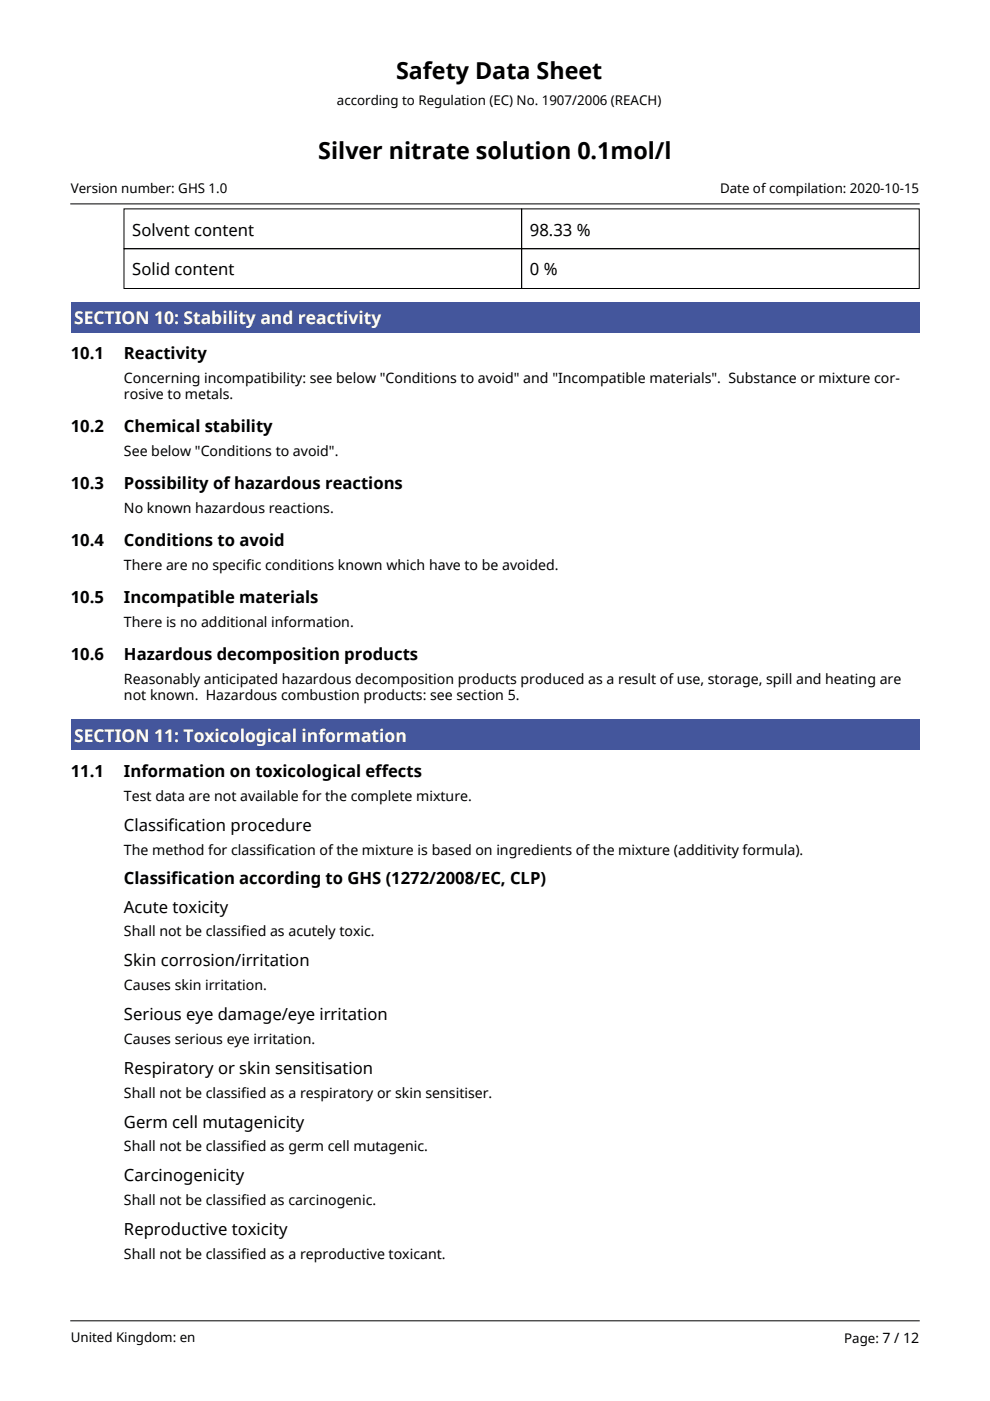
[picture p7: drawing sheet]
<svg xmlns="http://www.w3.org/2000/svg" width="210mm" height="297mm" viewBox="0 0 210 297" stroke-linecap="round" stroke-linejoin="round" font-family="sans-serif">
<defs><g id="words">
<g font-size="4.9">
<text x="84" y="16.8">Safety Data Sheet</text>
<text x="67.5" y="33.6">Silver nitrate solution 0.1mol/l</text>
</g>
<g font-size="3.7" fill="#fcfcff">
<text x="15.7" y="68.8">SECTION 10: Stability and reactivity</text>
<text x="15.7" y="157.3">SECTION 11: Toxicological information</text>
</g>
<g font-size="3.5">
<text x="28.1" y="49.9">Solvent content</text>
<text x="112.4" y="49.9">98.33 %</text>
<text x="28.1" y="58.4">Solid content</text>
<text x="112.4" y="58.4">0 %</text>
<text x="15" y="76.2">10.1</text>
<text x="26.3" y="76.2">Reactivity</text>
<text x="15" y="91.6">10.2</text>
<text x="26.3" y="91.6">Chemical stability</text>
<text x="15" y="103.7">10.3</text>
<text x="26.3" y="103.7">Possibility of hazardous reactions</text>
<text x="15" y="115.8">10.4</text>
<text x="26.3" y="115.8">Conditions to avoid</text>
<text x="15" y="127.9">10.5</text>
<text x="26.3" y="127.9">Incompatible materials</text>
<text x="15" y="140">10.6</text>
<text x="26.3" y="140">Hazardous decomposition products</text>
<text x="15" y="164.8">11.1</text>
<text x="26.3" y="164.8">Information on toxicological effects</text>
<text x="26.3" y="176.1">Classification procedure</text>
<text x="26.3" y="187.5">Classification according to GHS (1272/2008/EC, CLP)</text>
<text x="26.3" y="193.5">Acute toxicity</text>
<text x="26.3" y="204.9">Skin corrosion/irritation</text>
<text x="26.3" y="216.3">Serious eye damage/eye irritation</text>
<text x="26.3" y="227.7">Respiratory or skin sensitisation</text>
<text x="26.3" y="239.1">Germ cell mutagenicity</text>
<text x="26.3" y="250.4">Carcinogenicity</text>
<text x="26.3" y="261.8">Reproductive toxicity</text>
</g>
<g font-size="3">
<text x="26.3" y="81.2">Concerning incompatibility: see below &quot;Conditions to avoid&quot; and &quot;Incompatible materials&quot;. Substance or mixture cor-</text>
<text x="26.3" y="84.5">rosive to metals.</text>
<text x="26.3" y="96.6">See below &quot;Conditions to avoid&quot;.</text>
<text x="26.3" y="108.7">No known hazardous reactions.</text>
<text x="26.3" y="120.8">There are no specific conditions known which have to be avoided.</text>
<text x="26.3" y="132.9">There is no additional information.</text>
<text x="26.3" y="145">Reasonably anticipated hazardous decomposition products produced as a result of use, storage, spill and heating are</text>
<text x="26.3" y="148.3">not known. Hazardous combustion products: see section 5.</text>
<text x="26.3" y="169.8">Test data are not available for the complete mixture.</text>
<text x="26.3" y="181.2">The method for classification of the mixture is based on ingredients of the mixture (additivity formula).</text>
<text x="26.3" y="198.5">Shall not be classified as acutely toxic.</text>
<text x="26.3" y="209.9">Causes skin irritation.</text>
<text x="26.3" y="221.3">Causes serious eye irritation.</text>
<text x="26.3" y="232.7">Shall not be classified as a respiratory or skin sensitiser.</text>
<text x="26.3" y="244.1">Shall not be classified as germ cell mutagenic.</text>
<text x="26.3" y="255.5">Shall not be classified as carcinogenic.</text>
<text x="26.3" y="266.9">Shall not be classified as a reproductive toxicant.</text>
</g>
<g font-size="2.8">
<text x="71.4" y="22.3">according to Regulation (EC) No. 1907/2006 (REACH)</text>
<text x="15" y="41">Version number: GHS 1.0</text>
<text x="152.7" y="41">Date of compilation: 2020-10-15</text>
<text x="15" y="284.6">United Kingdom: en</text>
<text x="179" y="284.7">Page: 7 / 12</text>
</g>
</g></defs>
<path d="M26.3 44.3h84.3v8.4h-84.3zM26.3 52.7h84.3v8.5h-84.3zM110.6 44.3h84.3v8.4h-84.3zM110.6 52.7h84.3v8.5h-84.3z" fill="none" stroke="#000" stroke-width=".21"/>
<g fill="#44569c">
<path d="M15 64h179.9v6.6h-179.9z"/>
<path d="M15.7 64.8h65.2v5.1h-65.2z"/>
<path d="M15 152.5h179.9v6.6h-179.9z"/>
<path d="M15.7 153.4h70.6v5h-70.6z"/>
</g>
<path d="M15 43.2h179.9M15 280h179.9" fill="none" stroke="#000" stroke-width=".21"/>
<use href="#words"/>
</svg>
